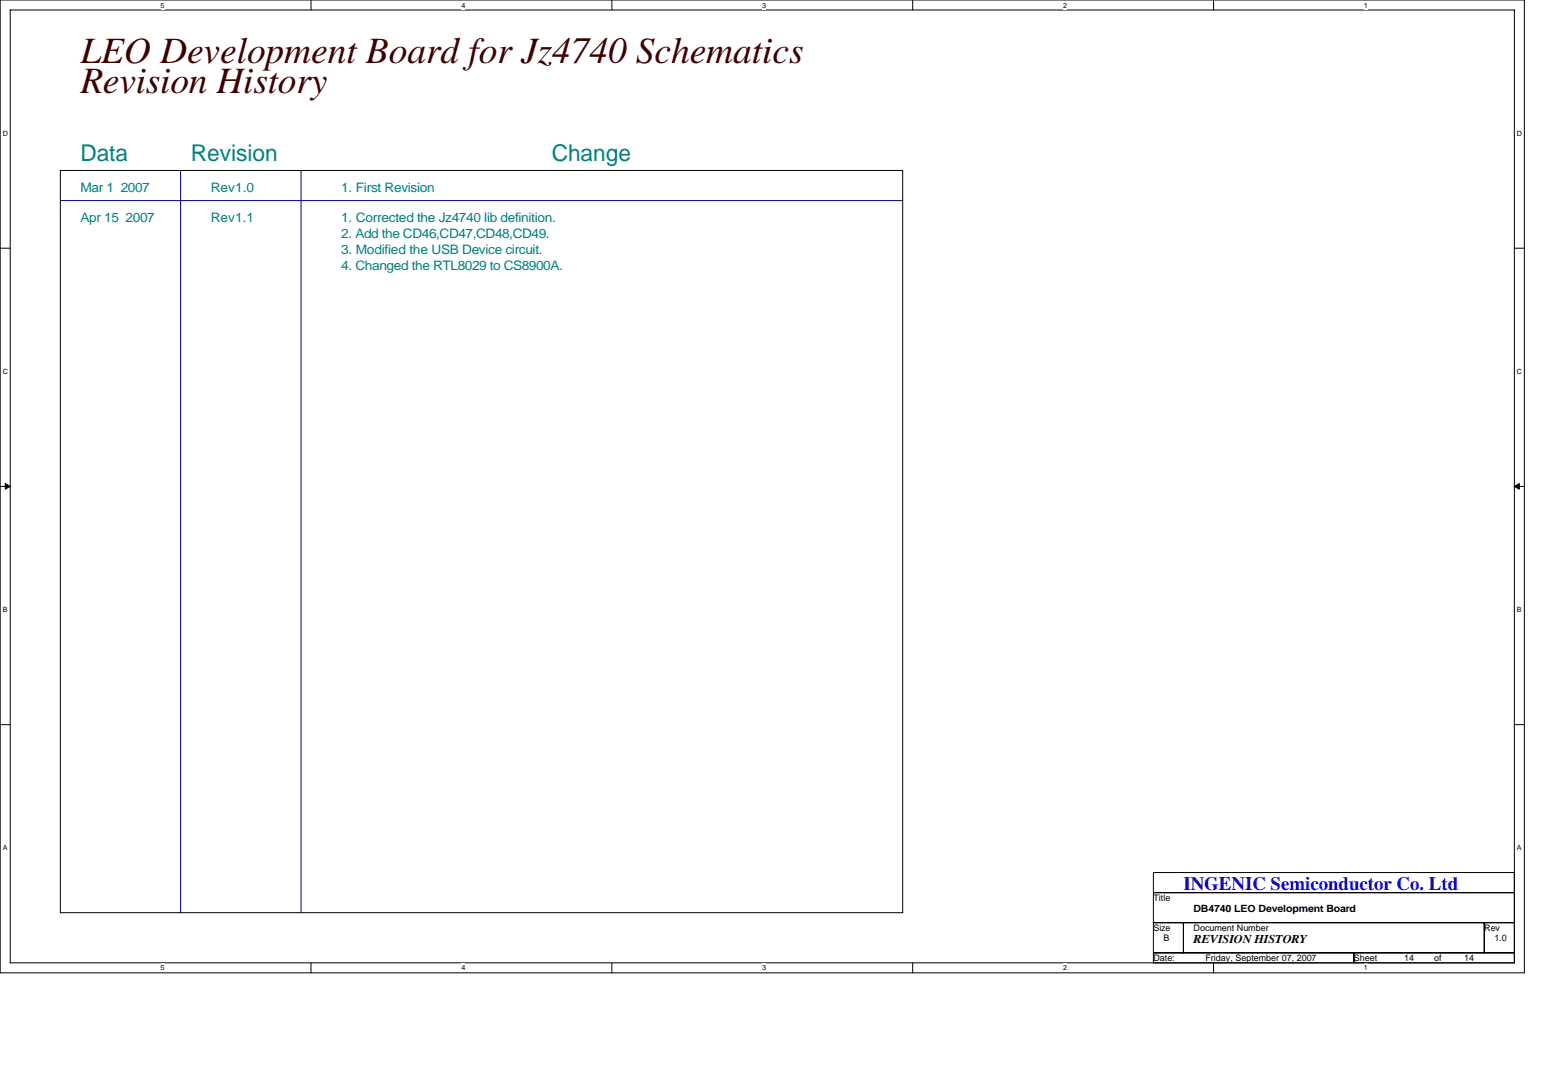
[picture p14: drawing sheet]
<svg xmlns="http://www.w3.org/2000/svg" width="297mm" height="210mm" viewBox="0 0 297 210" stroke-linecap="round" stroke-linejoin="round" font-family="sans-serif">
<defs><g id="words">
<g font-size="7.1" fill="#400000">
<text x="15.5" y="12.1">LEO Development Board for Jz4740 Schematics</text>
<text x="15.5" y="17.9">Revision History</text>
</g>
<g font-size="4.4" fill="#008080">
<text x="15.5" y="31">Data</text>
<text x="36.7" y="31">Revision</text>
<text x="106.2" y="31">Change</text>
</g>
<text font-size="3.7" fill="#00f" x="227.8" y="171.3">INGENIC Semiconductor Co. Ltd</text>
<g font-size="2.5" fill="#008080">
<text x="15.5" y="37">Mar 1 2007</text>
<text x="40.6" y="37">Rev1.0</text>
<text x="65.7" y="37">1. First Revision</text>
<text x="15.5" y="42.8">Apr 15 2007</text>
<text x="40.6" y="42.8">Rev1.1</text>
<text x="65.7" y="42.8">1. Corrected the Jz4740 lib definition.</text>
<text x="65.7" y="45.8">2. Add the CD46,CD47,CD48,CD49.</text>
<text x="65.7" y="48.9">3. Modified the USB Device circuit.</text>
<text x="65.7" y="51.9">4. Changed the RTL8029 to CS8900A.</text>
</g>
<text font-size="2.3" x="229.8" y="181.6">REVISION HISTORY</text>
<text font-size="1.9" x="229.8" y="175.5">DB4740 LEO Development Board</text>
<g font-size="1.7">
<text x="222" y="173.4">Title</text>
<text x="222" y="179.1">Size</text>
<text x="229.8" y="179.1">Document Number</text>
<text x="285.7" y="179.1">Rev</text>
<text x="222" y="184.9">Date:</text>
<text x="224" y="181.1">B</text>
<text x="232.1" y="184.9">Friday, September 07, 2007</text>
<text x="260.6" y="184.9">Sheet</text>
<text x="270.3" y="184.9">14</text>
<text x="276.1" y="184.9">of</text>
<text x="281.9" y="184.9">14</text>
<text x="287.7" y="181.1">1.0</text>
</g>
<g font-size="1.4">
<text x="30.9" y="1.5">5</text>
<text x="88.8" y="1.5">4</text>
<text x="146.7" y="1.5">3</text>
<text x="204.7" y="1.5">2</text>
<text x="262.6" y="1.5">1</text>
<text x=".5" y="26.1">D</text>
<text x="292" y="26.1">D</text>
<text x=".5" y="71.9">C</text>
<text x="292" y="71.9">C</text>
<text x=".5" y="117.8">B</text>
<text x="292" y="117.8">B</text>
<text x=".5" y="163.6">A</text>
<text x="292" y="163.6">A</text>
<text x="30.9" y="186.8">5</text>
<text x="88.8" y="186.8">4</text>
<text x="146.7" y="186.8">3</text>
<text x="204.7" y="186.8">2</text>
<text x="262.6" y="186.8">1</text>
</g>
</g></defs>
<path d="M0 0h293.5v187.2h-293.5zM2 1.9h289.5v183.4h-289.5z" fill="none" stroke="#000" stroke-width=".19"/>
<g fill="#fff">
<path d="M30.9 .2h.8v1.6h-.8z"/>
<path d="M30.9 185.5h.8v1.6h-.8z"/>
</g>
<path d="M59.9 0v1.9M59.9 185.3v1.9" fill="none" stroke="#000" stroke-width=".19"/>
<g fill="#fff">
<path d="M88.8 .2h.8v1.6h-.8z"/>
<path d="M88.8 185.5h.8v1.6h-.8z"/>
</g>
<path d="M117.8 0v1.9M117.8 185.3v1.9" fill="none" stroke="#000" stroke-width=".19"/>
<g fill="#fff">
<path d="M146.7 .2h.8v1.6h-.8z"/>
<path d="M146.7 185.5h.8v1.6h-.8z"/>
</g>
<path d="M175.7 0v1.9M175.7 185.3v1.9" fill="none" stroke="#000" stroke-width=".19"/>
<g fill="#fff">
<path d="M204.7 .2h.7v1.6h-.7z"/>
<path d="M204.7 185.5h.7v1.6h-.7z"/>
</g>
<path d="M233.6 0v1.9M233.6 185.3v1.9" fill="none" stroke="#000" stroke-width=".19"/>
<g fill="#fff">
<path d="M262.6 .2h.7v1.6h-.7z"/>
<path d="M262.6 185.5h.7v1.6h-.7z"/>
<path d="M.5 24.8h1v1.6h-1z"/>
<path d="M292 24.8h1v1.6h-1z"/>
<path d="M.5 70.7h1v1.5h-1z"/>
<path d="M292 70.7h1v1.5h-1z"/>
</g>
<path d="M0 47.8h2M291.5 47.8h2" fill="none" stroke="#000" stroke-width=".19"/>
<g fill="#fff">
<path d="M.5 116.5h.9v1.6h-.9z"/>
<path d="M292 116.5h.9v1.6h-.9z"/>
</g>
<path d="M0 93.6h2M291.5 93.6h2" fill="none" stroke="#000" stroke-width=".19"/>
<path d="M1 93.1l1 .5-1 .5zM291.5 93.6l1-.5v1z" fill="#000" stroke="#000" stroke-width=".19"/>
<g fill="#fff">
<path d="M.5 162.4h.9v1.5h-.9z"/>
<path d="M292 162.4h.9v1.5h-.9z"/>
</g>
<path d="M11.6 32.8h162.2v142.9h-162.2zM0 139.5h2M291.5 139.5h2M222 167.9h69.5v17.4h-69.5zM222 171.8h69.5M222 177.6h69.5M227.8 177.6v5.8M285.7 177.6v5.8M222 183.4h69.5M260.6 183.4v1.9" fill="none" stroke="#000" stroke-width=".19"/>
<path d="M11.6 38.6h162.2M34.8 32.8v142.9M58 32.8v142.9" fill="none" stroke="#000080" stroke-width=".19"/>
<use href="#words"/>
</svg>
